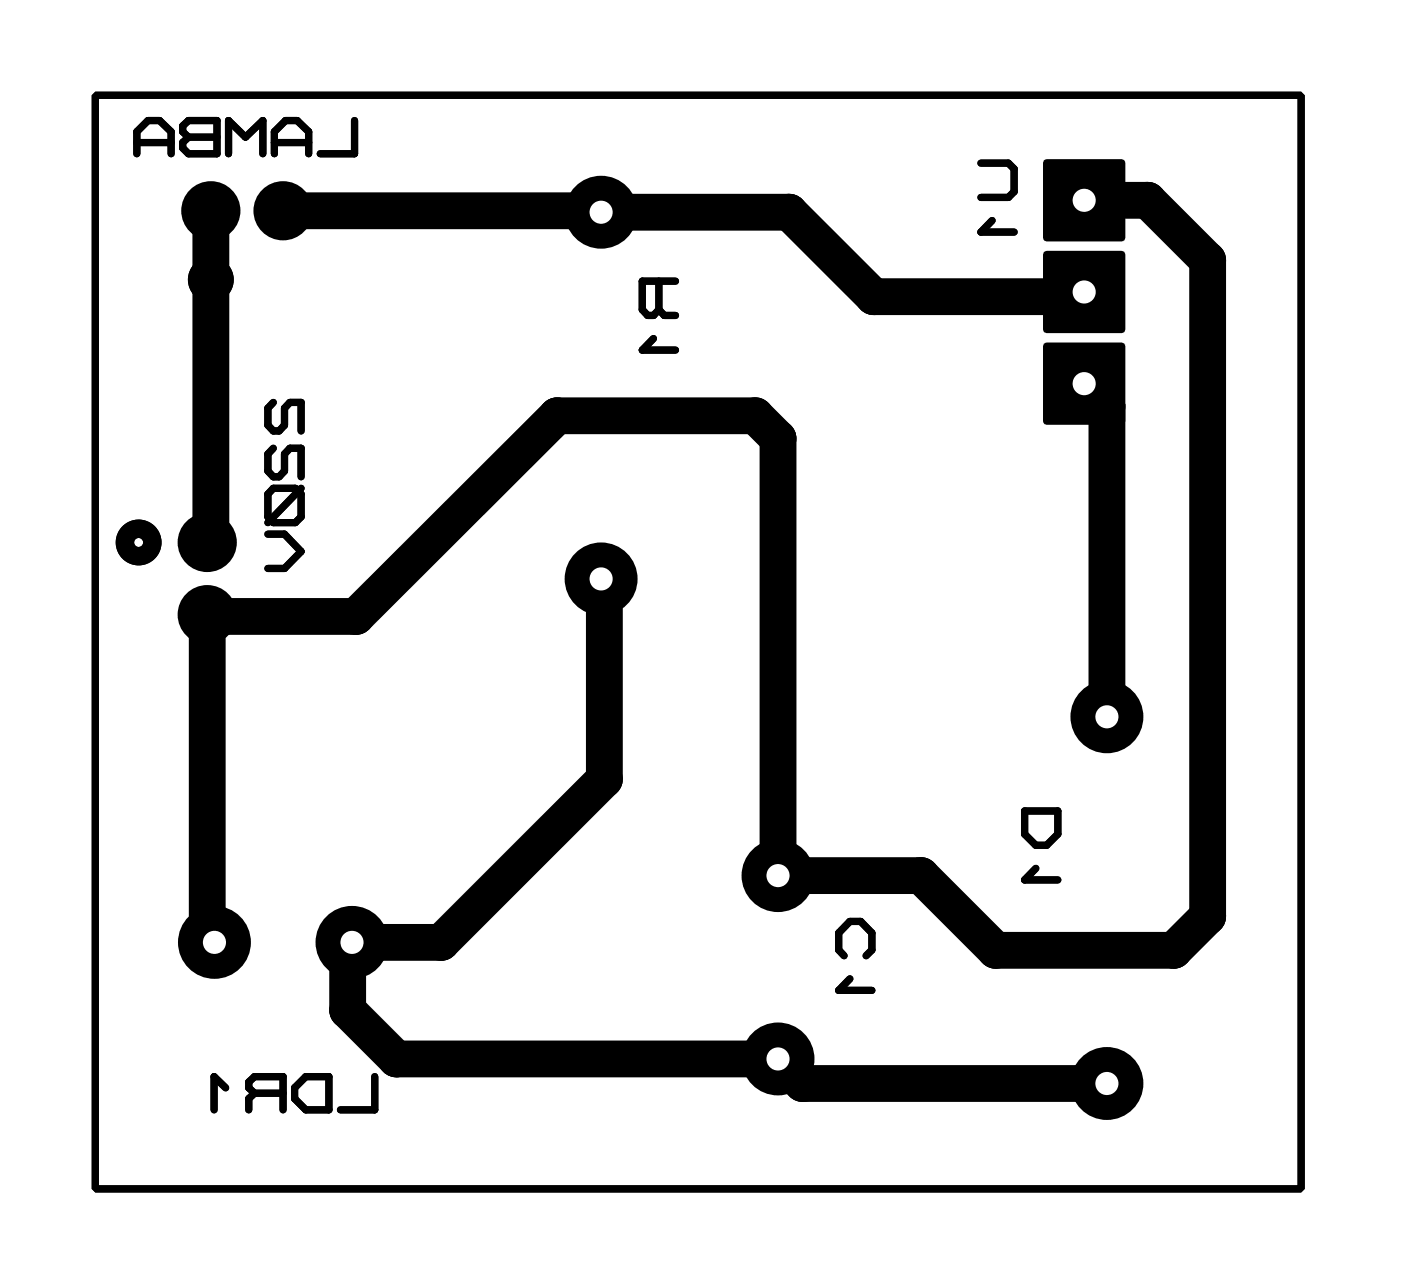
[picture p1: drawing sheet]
<svg xmlns="http://www.w3.org/2000/svg" width="39mm" height="36mm" viewBox="0 0 39 36" stroke-linecap="round" stroke-linejoin="round" font-family="sans-serif">
<g fill="#000">
<path d="M28.9 4.4h2.2v2.3h-2.2z" fill-rule="evenodd"/>
<path d="M28.9 7h2.2v2.2h-2.2z" fill-rule="evenodd"/>
<path d="M28.9 9.5h2.2v2.2h-2.2z" fill-rule="evenodd"/>
<circle cx="5.7" cy="15.2" r=".51"/>
<circle cx="5.7" cy="17" r=".82"/>
<circle cx="5.7" cy="15" r=".82"/>
<circle cx="5.8" cy="17.1" r=".51"/>
<circle cx="5.8" cy="5.8" r=".82"/>
<circle cx="5.8" cy="15.1" r=".51"/>
<circle cx="7.8" cy="5.8" r=".82"/>
<circle cx="9.9" cy="17.1" r=".51"/>
<circle cx="15.4" cy="11.5" r=".51"/>
<circle cx="16.6" cy="5.8" r=".51"/>
<circle cx="16.6" cy="5.9" r="1.01"/>
<circle cx="16.6" cy="16" r="1.01"/>
<circle cx="16.7" cy="16.1" r=".51"/>
<circle cx="20.9" cy="11.5" r=".51"/>
<circle cx="21.5" cy="12.1" r=".51"/>
<circle cx="21.9" cy="5.9" r=".51"/>
<circle cx="24.2" cy="8.2" r=".51"/>
<circle cx="29.9" cy="8.2" r=".51"/>
<circle cx="30.7" cy="19.9" r="1.01"/>
<circle cx="30.7" cy="11.3" r=".51"/>
<circle cx="31.8" cy="5.5" r=".51"/>
<circle cx="33.4" cy="7.2" r=".51"/>
<circle cx="5.7" cy="26.1" r=".51"/>
<circle cx="5.9" cy="26.2" r=".51"/>
<circle cx="5.9" cy="26.1" r="1.01"/>
<circle cx="9.6" cy="26.2" r=".51"/>
<circle cx="9.6" cy="28" r=".51"/>
<circle cx="9.7" cy="26.1" r="1.01"/>
<circle cx="9.7" cy="26.1" r=".89"/>
<circle cx="11" cy="29.3" r=".51"/>
<circle cx="12.2" cy="26.1" r=".51"/>
<circle cx="16.7" cy="21.6" r=".51"/>
<circle cx="21.5" cy="29.3" r="1.01"/>
<circle cx="21.5" cy="24.3" r="1.01"/>
<circle cx="22.2" cy="30" r=".51"/>
<circle cx="25.5" cy="24.3" r=".51"/>
<circle cx="27.6" cy="26.3" r=".51"/>
<circle cx="30.7" cy="30" r="1.01"/>
<circle cx="32.5" cy="26.3" r=".51"/>
<circle cx="33.4" cy="25.4" r=".51"/>
</g>
<g fill="none" stroke="#000" stroke-width=".2">
<path d="M2.6 2.6h33.4v30.3h-33.4zM3.8 4.3v-.7l.3-.3h.3l.3 .3v.7M3.8 3.9h.9M5.1 3.5l.1-.2h.8v1h-.8l-.1-.2v-.2l.1-.1-.1-.2zM5.2 3.8h.8M6.3 4.3v-1l.5 .5 .5-.5v1M7.4 14.8h.5l.4 .5-.4 .4h-.5M7.6 11.1l-.2 .2v.5l.2 .1h.1l.2-.1v-.5l.1-.2h.3v.8M7.6 12.4l-.2 .2v.4l.2 .2h.1l.2-.2v-.4l.1-.2h.3v.8M7.6 13.5h.6l.1 .2v.6l-.1 .2h-.6l-.2-.2v-.6zM7.6 4.3v-.7l.3-.3h.3l.3 .3v.7M7.6 3.9h.9"/>
<path d="M8.3 13.5l-.9 1M9.8 3.3v1h-.9M18.1 9.4l-.3 .3h.9M18.2 8.6l.2 .1h.3M18.2 7.8v.8M18.7 7.8h-.9v.8l.1 .1h.2l.1-.1M27.2 4.5h.7l.2 .2v.6l-.2 .2h-.7M27.5 6.1l-.3 .3h.9M6.2 30.1l-.3-.3v.9M7 30.3l-.1-.2v-.1l.1-.2h.8v.9M7 30.3l-.1 .1v.3M7 30.3h.8"/>
<path d="M8.2 30.1l.3-.3h.6v.9h-.6l-.3-.3zM10.4 29.8v.9h-1M23.4 26.5l-.2-.2v-.5l.3-.3h.3l.3 .3v.5l-.1 .2M23.5 27.1l-.3 .3h.9M28.4 22.5h.9v.6l-.3 .3h-.3l-.3-.3zM28.7 24.1l-.3 .3h.9"/>
</g>
<g fill="none" stroke="#000" stroke-width=".51">
<circle cx="3.8" cy="15" r=".38"/>
<circle cx="5.8" cy="7.7" r=".38"/>
</g>
<path d="M5.8 5.8v9.3l-.1 .1v-.2M7.8 5.8l14.1 .1 2.3 2.3h5.7l.1-.1M16.6 16l.1 .1v5.5l-4.5 4.5h-2.5l-.1 .1v1.8l1.4 1.3h10.5l.7 .7h8.5M30 5.5h1.8l1.6 1.7v18.2l-.9 .9h-4.9l-2.1-2h-4v-12.2l-.6-.6h-5.5l-5.5 5.6-4.2-.1v9.1l.2 .1v-.1M30 10.6l.7 .7v8.6" fill="none" stroke="#000" stroke-width="1"/>
<circle cx="9.7" cy="26.1" r=".32" fill="#fff"/>
<circle cx="5.9" cy="26.1" r=".89" fill="#000"/>
<circle cx="5.9" cy="26.1" r=".32" fill="#fff"/>
<circle cx="21.5" cy="24.3" r=".89" fill="#000"/>
<circle cx="21.5" cy="24.3" r=".32" fill="#fff"/>
<circle cx="21.5" cy="29.3" r=".89" fill="#000"/>
<circle cx="21.5" cy="29.3" r=".32" fill="#fff"/>
<path d="M29 4.5h2v2.1h-2z" fill="#000"/>
<circle cx="30" cy="5.5" r=".32" fill="#fff"/>
<path d="M29 7.1h2v2h-2z" fill="#000"/>
<circle cx="30" cy="8.1" r=".32" fill="#fff"/>
<path d="M29 9.6h2v2h-2z" fill="#000"/>
<circle cx="30" cy="10.6" r=".32" fill="#fff"/>
<circle cx="30.7" cy="30" r=".89" fill="#000"/>
<circle cx="30.7" cy="30" r=".32" fill="#fff"/>
<circle cx="30.7" cy="19.9" r=".89" fill="#000"/>
<circle cx="30.7" cy="19.9" r=".32" fill="#fff"/>
<circle cx="16.6" cy="5.9" r=".89" fill="#000"/>
<circle cx="16.6" cy="5.9" r=".32" fill="#fff"/>
<circle cx="16.6" cy="16" r=".89" fill="#000"/>
<circle cx="16.6" cy="16" r=".32" fill="#fff"/>
<g fill="#000">
<circle cx="5.7" cy="15" r=".7"/>
<circle cx="5.7" cy="17" r=".7"/>
<circle cx="5.8" cy="5.8" r=".7"/>
<circle cx="7.8" cy="5.8" r=".7"/>
</g>
<g fill="none" stroke="#000" stroke-width=".2">
<path d="M2.6 2.6h33.4v30.3h-33.4zM3.8 4.3v-.7l.3-.3h.3l.3 .3v.7M3.8 3.9h.9M5.1 3.5l.1-.2h.8v1h-.8l-.1-.2v-.2l.1-.1-.1-.2zM5.2 3.8h.8M6.3 4.3v-1l.5 .5 .5-.5v1M7.4 14.8h.5l.4 .5-.4 .4h-.5M7.6 11.1l-.2 .2v.5l.2 .1h.1l.2-.1v-.5l.1-.2h.3v.8M7.6 12.4l-.2 .2v.4l.2 .2h.1l.2-.2v-.4l.1-.2h.3v.8M7.6 13.5h.6l.1 .2v.6l-.1 .2h-.6l-.2-.2v-.6zM7.6 4.3v-.7l.3-.3h.3l.3 .3v.7M7.6 3.9h.9"/>
<path d="M8.3 13.5l-.9 1M9.8 3.3v1h-.9M18.1 9.4l-.3 .3h.9M18.2 8.6l.2 .1h.3M18.2 7.8v.8M18.7 7.8h-.9v.8l.1 .1h.2l.1-.1M27.2 4.5h.7l.2 .2v.6l-.2 .2h-.7M27.5 6.1l-.3 .3h.9M6.2 30.1l-.3-.3v.9M7 30.3l-.1-.2v-.1l.1-.2h.8v.9M7 30.3l-.1 .1v.3M7 30.3h.8"/>
<path d="M8.2 30.1l.3-.3h.6v.9h-.6l-.3-.3zM10.4 29.8v.9h-1M23.4 26.5l-.2-.2v-.5l.3-.3h.3l.3 .3v.5l-.1 .2M23.5 27.1l-.3 .3h.9M28.4 22.5h.9v.6l-.3 .3h-.3l-.3-.3zM28.7 24.1l-.3 .3h.9"/>
</g>
<g fill="none" stroke="#000" stroke-width=".51">
<circle cx="3.8" cy="15" r=".38"/>
<circle cx="5.8" cy="7.7" r=".38"/>
</g>
</svg>
